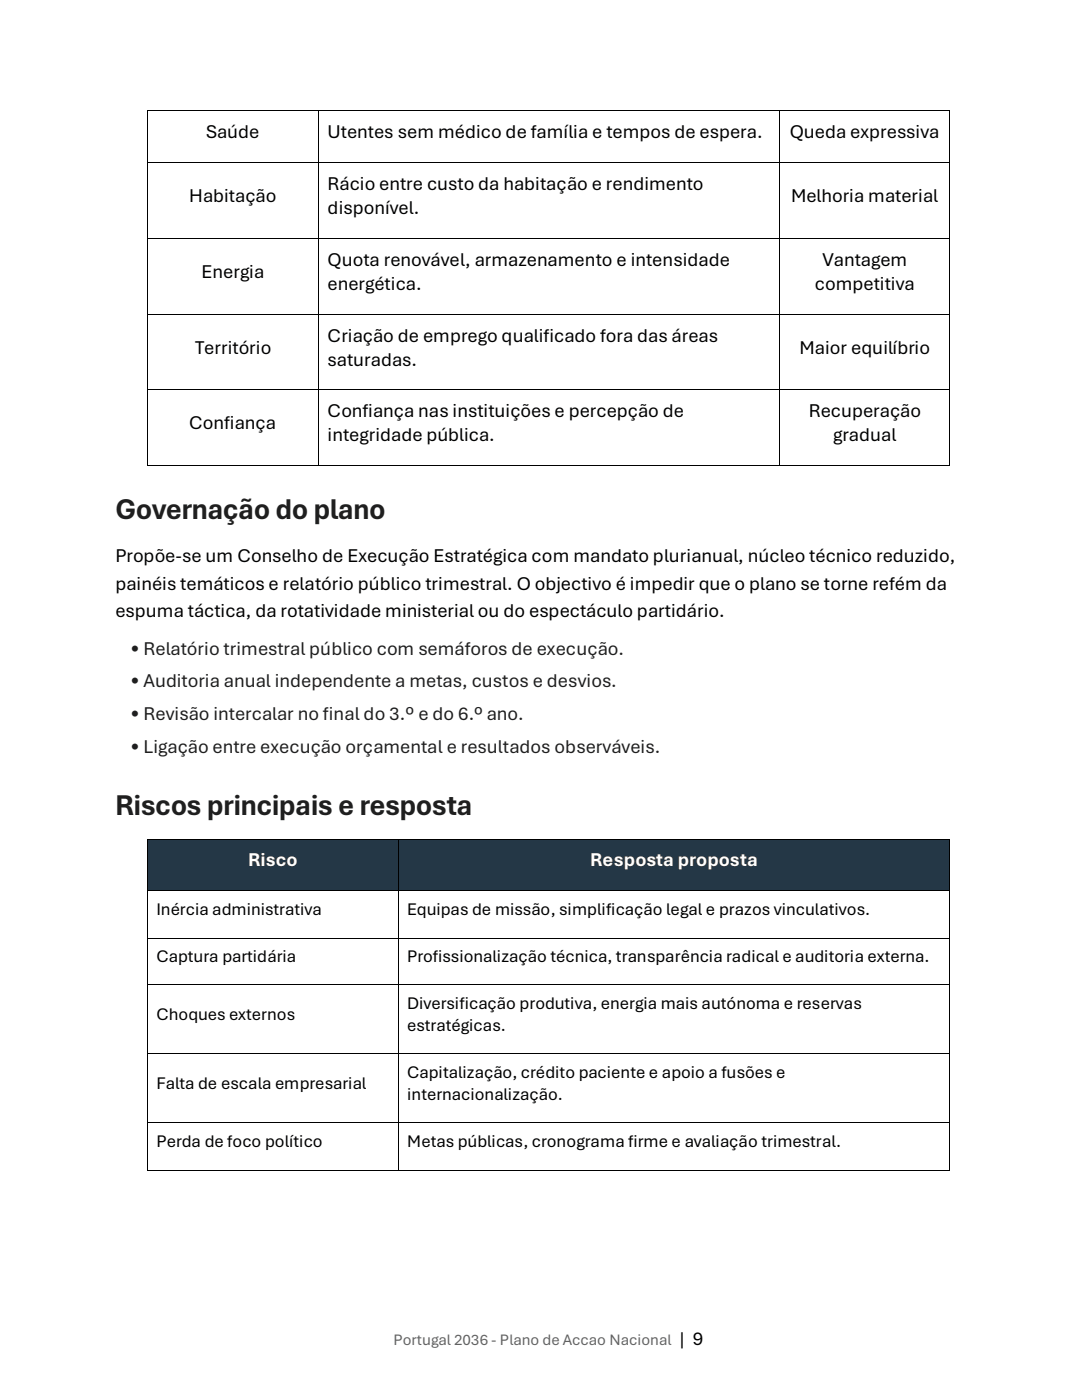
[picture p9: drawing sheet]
<svg xmlns="http://www.w3.org/2000/svg" width="216mm" height="279mm" viewBox="0 0 216 279" stroke-linecap="round" stroke-linejoin="round" font-family="sans-serif">
<defs><g id="words">
<g font-size="6" fill="#1f1f1f">
<text x="23" y="103.7">Governação do plano</text>
<text x="23" y="162.6">Riscos principais e resposta</text>
</g>
<g font-size="3.9">
<text x="41.1" y="27.5">Saúde</text>
<text x="65.4" y="27.5">Utentes sem médico de família e tempos de espera.</text>
<text x="157.6" y="27.5">Queda expressiva</text>
<text x="37.8" y="40.3">Habitação</text>
<text x="65.4" y="37.9">Rácio entre custo da habitação e rendimento</text>
<text x="157.8" y="40.3">Melhoria material</text>
<text x="65.4" y="42.7">disponível.</text>
<text x="65.4" y="53">Quota renovável, armazenamento e intensidade</text>
<text x="164.1" y="53">Vantagem</text>
<text x="40.2" y="55.4">Energia</text>
<text x="65.4" y="57.8">energética.</text>
<text x="162.6" y="57.8">competitiva</text>
<text x="38.9" y="70.6">Território</text>
<text x="65.4" y="68.2">Criação de emprego qualificado fora das áreas</text>
<text x="159.5" y="70.6">Maior equilíbrio</text>
<text x="65.4" y="73">saturadas.</text>
<text x="65.4" y="83.3">Confiança nas instituições e percepção de</text>
<text x="161.4" y="83.3">Recuperação</text>
<text x="37.8" y="85.7">Confiança</text>
<text x="65.4" y="88">integridade pública.</text>
<text x="166.2" y="88">gradual</text>
<text x="23" y="112.2">Propõe-se um Conselho de Execução Estratégica com mandato plurianual, núcleo técnico reduzido,</text>
<text x="23" y="117.7">painéis temáticos e relatório público trimestral. O objectivo é impedir que o plano se torne refém da</text>
<text x="23" y="123.2">espuma táctica, da rotatividade ministerial ou do espectáculo partidário.</text>
<text x="135.6" y="268.5">| 9</text>
</g>
<g font-size="3.9" fill="#1f1f1f">
<text x="26" y="130.7">• Relatório trimestral público com semáforos de execução.</text>
<text x="26" y="137.2">• Auditoria anual independente a metas, custos e desvios.</text>
<text x="26" y="143.7">• Revisão intercalar no final do 3.º e do 6.º ano.</text>
<text x="26" y="150.2">• Ligação entre execução orçamental e resultados observáveis.</text>
</g>
<g font-size="3.9" fill="#fff">
<text x="49.5" y="172.9">Risco</text>
<text x="117.8" y="172.9">Resposta proposta</text>
</g>
<g font-size="3.5">
<text x="31.2" y="182.6">Inércia administrativa</text>
<text x="81.3" y="182.6">Equipas de missão, simplificação legal e prazos vinculativos.</text>
<text x="31.2" y="192.1">Captura partidária</text>
<text x="81.3" y="192.1">Profissionalização técnica, transparência radical e auditoria externa.</text>
<text x="31.2" y="203.6">Choques externos</text>
<text x="81.3" y="201.4">Diversificação produtiva, energia mais autónoma e reservas</text>
<text x="81.3" y="205.7">estratégicas.</text>
<text x="81.3" y="215.2">Capitalização, crédito paciente e apoio a fusões e</text>
<text x="31.2" y="217.4">Falta de escala empresarial</text>
<text x="81.3" y="219.5">internacionalização.</text>
<text x="31.2" y="228.9">Perda de foco político</text>
<text x="81.3" y="228.9">Metas públicas, cronograma firme e avaliação trimestral.</text>
</g>
<text font-size="3.2" fill="#636363" x="78.5" y="268.5">Portugal 2036 - Plano de Accao Nacional</text>
</g></defs>
<g fill="#000">
<path d="M29.4 22h.2v1.8h-.2z" fill-rule="evenodd"/>
<path d="M29.4 22h.2v.1h-.2z" fill-rule="evenodd"/>
<path d="M29.4 32.4h.2v1.8h-.2z" fill-rule="evenodd"/>
<path d="M63.4 22.1h.2v1.7h-.2z" fill-rule="evenodd"/>
<path d="M63.4 22h.2v.1h-.2z" fill-rule="evenodd"/>
<path d="M63.4 32.4h.2v1.8h-.2z" fill-rule="evenodd"/>
<path d="M155.5 22.1h.1v1.7h-.1z" fill-rule="evenodd"/>
<path d="M155.5 22h.1v.1h-.1z" fill-rule="evenodd"/>
<path d="M155.5 32.4h.1v1.8h-.1z" fill-rule="evenodd"/>
<path d="M189.4 22h.2v1.8h-.2z" fill-rule="evenodd"/>
<path d="M189.4 22h.2v.1h-.2z" fill-rule="evenodd"/>
<path d="M189.4 32.4h.2v1.8h-.2z" fill-rule="evenodd"/>
<path d="M29.4 47.6h.2v1.8h-.2z" fill-rule="evenodd"/>
<path d="M63.4 47.6h.2v1.8h-.2z" fill-rule="evenodd"/>
<path d="M155.5 47.6h.1v1.8h-.1z" fill-rule="evenodd"/>
<path d="M189.4 47.6h.2v1.8h-.2z" fill-rule="evenodd"/>
<path d="M29.4 62.6h.2v1.9h-.2z" fill-rule="evenodd"/>
<path d="M29.4 77.7h.2v1.9h-.2z" fill-rule="evenodd"/>
<path d="M63.4 62.6h.2v1.9h-.2z" fill-rule="evenodd"/>
<path d="M63.4 77.7h.2v1.9h-.2z" fill-rule="evenodd"/>
<path d="M155.5 62.6h.1v1.9h-.1z" fill-rule="evenodd"/>
<path d="M155.5 77.7h.1v1.9h-.1z" fill-rule="evenodd"/>
<path d="M189.4 62.6h.2v1.9h-.2z" fill-rule="evenodd"/>
<path d="M189.4 77.7h.2v1.9h-.2z" fill-rule="evenodd"/>
<path d="M29.4 92.9h.2v.2h-.2z" fill-rule="evenodd"/>
<path d="M29.4 92.9h.2v.2h-.2z" fill-rule="evenodd"/>
<path d="M63.4 92.9h.2v.2h-.2z" fill-rule="evenodd"/>
<path d="M155.5 92.9h.1v.2h-.1z" fill-rule="evenodd"/>
<path d="M189.4 92.9h.2v.2h-.2z" fill-rule="evenodd"/>
<path d="M189.4 92.9h.2v.2h-.2z" fill-rule="evenodd"/>
</g>
<g fill="none" stroke="#000" stroke-width=".2">
<path d="M29.5 23.8v8.6M29.5 34.2v13.4M29.6 22.1h33.8M29.6 32.5h33.8M63.5 23.8v8.6M63.5 34.2v13.4M63.6 22.1h91.9M63.6 32.5h91.9M155.6 23.8v8.6M155.6 34.2v13.4M155.6 22.1h33.8M155.6 32.5h33.8"/>
<path d="M189.5 23.8v8.6M189.5 34.2v13.4M29.5 49.4v13.2M29.6 47.6h33.8M63.5 49.4v13.2M63.6 47.6h91.9M155.6 49.4v13.2M155.6 47.6h33.8M189.5 49.4v13.2M29.5 64.5v13.2M29.5 79.6v13.3M29.6 62.7h33.8"/>
<path d="M29.6 77.8h33.8M63.5 64.5v13.2M63.5 79.6v13.3M63.6 62.7h91.9M63.6 77.8h91.9M155.6 64.5v13.2M155.6 79.6v13.3M155.6 62.7h33.8M155.6 77.8h33.8M189.5 64.5v13.2M189.5 79.6v13.3M29.6 93h33.8"/>
<path d="M63.6 93h91.9M155.6 93h33.8"/>
</g>
<g fill="#243746">
<path d="M29.6 167.6h49.8v10.1h-49.8z" fill-rule="evenodd"/>
<path d="M31.4 169.2h46.2v6.9h-46.2z" fill-rule="evenodd"/>
<path d="M79.6 167.6h109.8v10.1h-109.8z" fill-rule="evenodd"/>
<path d="M81.4 169.2h106.2v6.9h-106.2z" fill-rule="evenodd"/>
</g>
<g fill="#000">
<path d="M29.4 167.4h.2v1.8h-.2z" fill-rule="evenodd"/>
<path d="M29.4 167.4h.2v.2h-.2z" fill-rule="evenodd"/>
</g>
<path d="M29.6 167.5h49.8" fill="none" stroke="#000" stroke-width=".2"/>
<path d="M29.6 167.6h49.8v1.6h-49.8z" fill-rule="evenodd" fill="#243746"/>
<g fill="#000">
<path d="M79.4 167.6h.2v1.6h-.2z" fill-rule="evenodd"/>
<path d="M79.4 167.4h.2v.2h-.2z" fill-rule="evenodd"/>
</g>
<path d="M79.6 167.5h109.8" fill="none" stroke="#000" stroke-width=".2"/>
<path d="M79.6 167.6h109.8v1.6h-109.8z" fill-rule="evenodd" fill="#243746"/>
<g fill="#000">
<path d="M189.4 167.4h.2v1.8h-.2z" fill-rule="evenodd"/>
<path d="M189.4 167.4h.2v.2h-.2z" fill-rule="evenodd"/>
</g>
<path d="M29.5 176.1h50v1.6h-50z" fill-rule="evenodd" fill="#243746"/>
<path d="M29.5 169.2v8.5" fill="none" stroke="#000" stroke-width=".2"/>
<path d="M79.5 176.1h110v1.6h-110z" fill-rule="evenodd" fill="#243746"/>
<g fill="none" stroke="#000" stroke-width=".2">
<path d="M29.5 179.3v7.8M29.6 177.8h49.8M79.5 169.2v8.5M79.5 179.3v7.8M79.6 177.8h109.8M189.5 169.2v8.5M189.5 179.3v7.8M29.5 188.7v7.8M29.5 198.1v12.1M29.6 187.2h49.8M29.6 196.6h49.8M79.5 188.7v7.8"/>
<path d="M79.5 198.1v12.1M79.6 187.2h109.8M79.6 196.6h109.8M189.5 188.7v7.8M189.5 198.1v12.1M29.5 211.8v12.2M29.6 210.3h49.8M79.5 211.8v12.2M79.6 210.3h109.8M189.5 211.8v12.2M29.5 225.6v7.8M29.6 224.1h49.8"/>
<path d="M29.6 233.5h49.8M79.5 225.6v7.8M79.6 224.1h109.8M79.6 233.5h109.8M189.5 225.6v7.8"/>
</g>
<g fill="#000">
<path d="M29.4 177.7h.2v1.6h-.2z" fill-rule="evenodd"/>
<path d="M79.4 177.7h.2v1.6h-.2z" fill-rule="evenodd"/>
<path d="M189.4 177.7h.2v1.6h-.2z" fill-rule="evenodd"/>
<path d="M29.4 187.1h.2v1.6h-.2z" fill-rule="evenodd"/>
<path d="M29.4 196.5h.2v1.6h-.2z" fill-rule="evenodd"/>
<path d="M79.4 187.1h.2v1.6h-.2z" fill-rule="evenodd"/>
<path d="M79.4 196.5h.2v1.6h-.2z" fill-rule="evenodd"/>
<path d="M189.4 187.1h.2v1.6h-.2z" fill-rule="evenodd"/>
<path d="M189.4 196.5h.2v1.6h-.2z" fill-rule="evenodd"/>
<path d="M29.4 210.2h.2v1.6h-.2z" fill-rule="evenodd"/>
<path d="M79.4 210.2h.2v1.6h-.2z" fill-rule="evenodd"/>
<path d="M189.4 210.2h.2v1.6h-.2z" fill-rule="evenodd"/>
<path d="M29.4 224h.2v1.6h-.2z" fill-rule="evenodd"/>
<path d="M29.4 233.4h.2v.2h-.2z" fill-rule="evenodd"/>
<path d="M29.4 233.4h.2v.2h-.2z" fill-rule="evenodd"/>
<path d="M79.4 224h.2v1.6h-.2z" fill-rule="evenodd"/>
<path d="M79.4 233.4h.2v.2h-.2z" fill-rule="evenodd"/>
<path d="M189.4 224h.2v1.6h-.2z" fill-rule="evenodd"/>
<path d="M189.4 233.4h.2v.2h-.2z" fill-rule="evenodd"/>
<path d="M189.4 233.4h.2v.2h-.2z" fill-rule="evenodd"/>
</g>
<use href="#words"/>
</svg>
